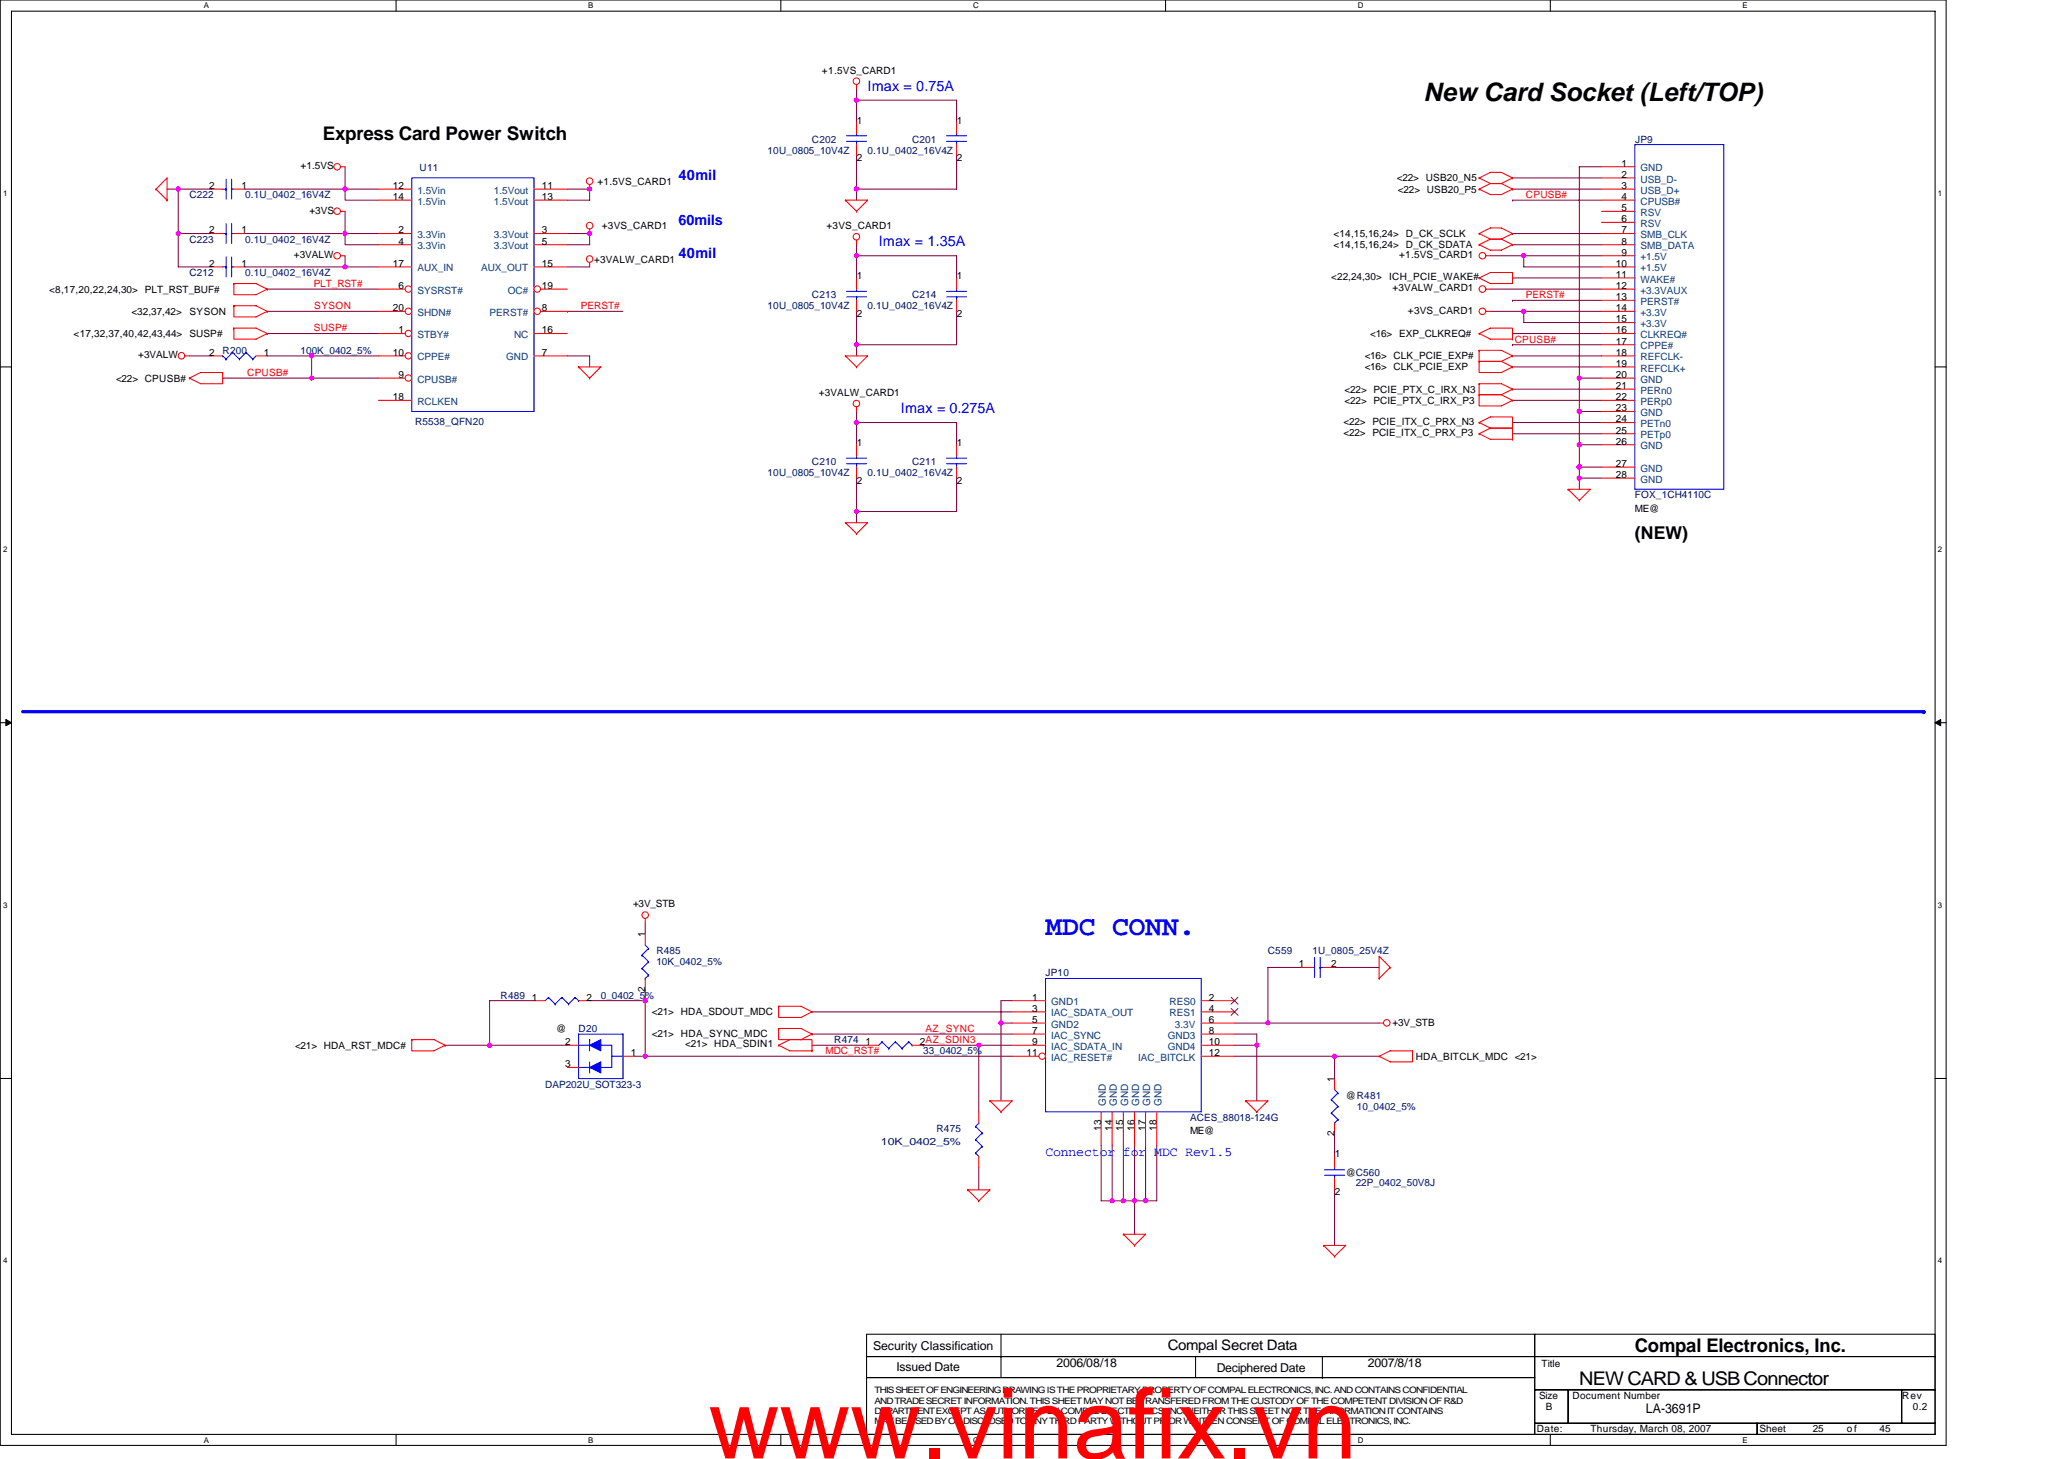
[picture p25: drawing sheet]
<svg xmlns="http://www.w3.org/2000/svg" width="297mm" height="210mm" viewBox="0 0 297 210" stroke-linecap="round" stroke-linejoin="round" font-family="sans-serif">
<defs><g id="words">
<text font-size="14.1" fill="#f00" x="102" y="209.9">www.vinafix.vn</text>
<text font-size="4" fill="#00f" x="150.5" y="134.6">MDC CONN.</text>
<text font-size="3.7" x="204.9" y="14.6">New Card Socket (Left/TOP)</text>
<g font-size="2.7">
<text x="46.5" y="20.1">Express Card Power Switch</text>
<text x="235.3" y="194.5">Compal Electronics, Inc.</text>
<text x="227.3" y="199.3">NEW CARD &amp; USB Connector</text>
</g>
<text font-size="2.5" x="235.3" y="77.6">(NEW)</text>
<g font-size="2.1" fill="#00f">
<text x="124.9" y="13.1">Imax = 0.75A</text>
<text x="97.7" y="25.9">40mil</text>
<text x="97.7" y="32.3">60mils</text>
<text x="126.5" y="35.5">Imax = 1.35A</text>
<text x="97.7" y="37.1">40mil</text>
<text x="129.7" y="59.5">Imax = 0.275A</text>
</g>
<text font-size="2.1" x="168.1" y="194.4">Compal Secret Data</text>
<text font-size="1.9" fill="#00f" x="150.5" y="166.4">Connector for MDC Rev1.5</text>
<text font-size="1.9" x="236.9" y="203.3">LA-3691P</text>
<g font-size="1.8">
<text x="125.7" y="194.2">Security Classification</text>
<text x="129" y="197.3">Issued Date</text>
<text x="152.1" y="196.8">2006/08/18</text>
<text x="175.1" y="197.4">Deciphered Date</text>
<text x="196.9" y="196.8">2007/8/18</text>
</g>
<g font-size="1.4">
<text x="118.3" y="10.6">+1.5VS_CARD1</text>
<text x="123.3" y="17.8">1</text>
<text x="137.7" y="17.8">1</text>
<text x="123.3" y="23.2">2</text>
<text x="137.7" y="23.2">2</text>
<text x="233.4" y="24">1</text>
<text x="30.1" y="27.2">2</text>
<text x="34.8" y="27.2">1</text>
<text x="43.3" y="24.3">+1.5VS</text>
<text x="56.5" y="27.2">12</text>
<text x="56.5" y="28.8">14</text>
<text x="78" y="27.2">11</text>
<text x="78" y="28.8">13</text>
<text x="86" y="26.6">+1.5VS_CARD1</text>
<text x="201" y="26.1">&lt;22&gt; USB20_N5</text>
<text x="201.2" y="27.7">&lt;22&gt; USB20_P5</text>
<text x="233.4" y="25.6">2</text>
<text x="233.4" y="27.2">3</text>
<text x="233.4" y="28.8">4</text>
<text x="30.1" y="33.6">2</text>
<text x="34.8" y="33.6">1</text>
<text x="44.5" y="30.7">+3VS</text>
<text x="57.3" y="33.6">2</text>
<text x="57.3" y="35.2">4</text>
<text x="78" y="33.6">3</text>
<text x="78" y="35.2">5</text>
<text x="86.6" y="33">+3VS_CARD1</text>
<text x="118.9" y="33">+3VS_CARD1</text>
<text x="191.9" y="35.7">&lt;14,15,16,24&gt; D_CK_SDATA</text>
<text x="191.9" y="34.1">&lt;14,15,16,24&gt; D_CK_SCLK</text>
<text x="233.4" y="30.4">5</text>
<text x="233.4" y="32">6</text>
<text x="233.4" y="33.6">7</text>
<text x="233.4" y="35.2">8</text>
<text x="30.1" y="38.4">2</text>
<text x="34.8" y="38.4">1</text>
<text x="42.3" y="37.1">+3VALW</text>
<text x="56.5" y="38.4">17</text>
<text x="57.3" y="41.6">6</text>
<text x="78" y="41.6">19</text>
<text x="78" y="38.4">15</text>
<text x="85.5" y="37.8">+3VALW_CARD1</text>
<text x="123.3" y="40.2">1</text>
<text x="137.7" y="40.2">1</text>
<text x="191.6" y="40.3">&lt;22,24,30&gt;</text>
<text x="199.9" y="40.3">ICH_PCIE_WAKE#</text>
<text x="200.4" y="42">+3VALW_CARD1</text>
<text x="201.4" y="37.1">+1.5VS_CARD1</text>
<text x="232.6" y="38.4">10</text>
<text x="232.6" y="40">11</text>
<text x="232.6" y="41.6">12</text>
<text x="233.4" y="36.8">9</text>
<text x="7.1" y="42.1">&lt;8,17,20,22,24,30&gt; PLT_RST_BUF#</text>
<text x="18.9" y="45.3">&lt;32,37,42&gt;</text>
<text x="27.3" y="45.3">SYSON</text>
<text x="56.5" y="44.8">20</text>
<text x="57.3" y="48">1</text>
<text x="78" y="48">16</text>
<text x="78" y="44.8">8</text>
<text x="123.3" y="45.6">2</text>
<text x="137.7" y="45.6">2</text>
<text x="202.6" y="45.1">+3VS_CARD1</text>
<text x="232.6" y="43.2">13</text>
<text x="232.6" y="44.8">14</text>
<text x="232.6" y="46.4">15</text>
<text x="232.6" y="48">16</text>
<text x="10.6" y="48.5">&lt;17,32,37,40,42,43,44&gt; SUSP#</text>
<text x="19.9" y="51.5">+3VALW</text>
<text x="30.1" y="51.2">2</text>
<text x="38" y="51.2">1</text>
<text x="56.5" y="51.2">10</text>
<text x="78" y="51.2">7</text>
<text x="196.4" y="51.7">&lt;16&gt; CLK_PCIE_EXP#</text>
<text x="196.4" y="53.3">&lt;16&gt; CLK_PCIE_EXP</text>
<text x="197.2" y="48.5">&lt;16&gt; EXP_CLKREQ#</text>
<text x="232.6" y="49.6">17</text>
<text x="232.6" y="51.2">18</text>
<text x="232.6" y="52.8">19</text>
<text x="16.7" y="54.9">&lt;22&gt; CPUSB#</text>
<text x="56.5" y="57.6">18</text>
<text x="57.3" y="54.4">9</text>
<text x="117.8" y="57">+3VALW_CARD1</text>
<text x="193.5" y="56.5">&lt;22&gt; PCIE_PTX_C_IRX_N3</text>
<text x="193.5" y="58.1">&lt;22&gt; PCIE_PTX_C_IRX_P3</text>
<text x="232.6" y="54.4">20</text>
<text x="232.6" y="56">21</text>
<text x="232.6" y="57.6">22</text>
<text x="232.6" y="59.2">23</text>
<text x="123.3" y="64.2">1</text>
<text x="137.7" y="64.2">1</text>
<text x="193.4" y="61.2">&lt;22&gt; PCIE_ITX_C_PRX_N3</text>
<text x="193.4" y="62.7">&lt;22&gt; PCIE_ITX_C_PRX_P3</text>
<text x="232.6" y="60.8">24</text>
<text x="232.6" y="62.4">25</text>
<text x="232.6" y="64">26</text>
<text x="123.3" y="69.6">2</text>
<text x="137.7" y="69.6">2</text>
<text x="232.6" y="67.2">27</text>
<text x="232.6" y="68.8">28</text>
<text x="235.3" y="73.6">ME@</text>
<text x="91.1" y="130.6">+3V_STB</text>
<text x="92.8" y="134.9" transform="rotate(-90 92.8 134.9)">1</text>
<text x="76.5" y="144">1</text>
<text x="84.4" y="144">2</text>
<text x="92.8" y="142.7" transform="rotate(-90 92.8 142.7)">2</text>
<text x="148.5" y="144">1</text>
<text x="174" y="144">2</text>
<text x="186.9" y="139.2">1</text>
<text x="191.6" y="139.2">2</text>
<text x="80" y="148.5">@</text>
<text x="93.8" y="146.1">&lt;21&gt; HDA_SDOUT_MDC</text>
<text x="93.8" y="149.3">&lt;21&gt; HDA_SYNC_MDC</text>
<text x="148.5" y="145.6">3</text>
<text x="148.5" y="147.2">5</text>
<text x="148.5" y="148.8">7</text>
<text x="174" y="145.6">4</text>
<text x="174" y="147.2">6</text>
<text x="174" y="148.8">8</text>
<text x="200.4" y="147.7">+3V_STB</text>
<text x="42.5" y="150.9">&lt;21&gt; HDA_RST_MDC#</text>
<text x="81.3" y="150.4">2</text>
<text x="81.3" y="153.6">3</text>
<text x="90.8" y="152">1</text>
<text x="98.6" y="150.7">&lt;21&gt; HDA_SDIN1</text>
<text x="124.5" y="150.4">1</text>
<text x="132.4" y="150.4">2AZ_SDIN3</text>
<text x="147.7" y="152">11</text>
<text x="148.5" y="150.4">9</text>
<text x="174" y="150.4">10</text>
<text x="174" y="152">12</text>
<text x="192" y="155.7" transform="rotate(-90 192 155.7)">1</text>
<text x="203.7" y="152.5">HDA_BITCLK_MDC &lt;21&gt;</text>
<text x="193.7" y="158.1">@R481</text>
<text x="158.5" y="162.8" transform="rotate(-90 158.5 162.8)">13</text>
<text x="160" y="162.8" transform="rotate(-90 160 162.8)">14</text>
<text x="161.6" y="162.8" transform="rotate(-90 161.6 162.8)">15</text>
<text x="163.3" y="162.8" transform="rotate(-90 163.3 162.8)">16</text>
<text x="164.8" y="162.8" transform="rotate(-90 164.8 162.8)">17</text>
<text x="166.5" y="162.8" transform="rotate(-90 166.5 162.8)">18</text>
<text x="171.3" y="163.2">ME@</text>
<text x="192" y="163.6" transform="rotate(-90 192 163.6)">2</text>
<text x="192.1" y="166.6">1</text>
<text x="192.1" y="172">2</text>
<text x="193.7" y="169.3">@C560</text>
<text x="221.8" y="196.7">Title</text>
<text x="221.5" y="201.3">Size</text>
<text x="222.5" y="202.9">B</text>
<text x="226.3" y="201.3">Document Number</text>
<text x="273.7" y="201.3">Rev</text>
<text x="275.3" y="202.9">0.2</text>
<text x="221.2" y="206.1">Date:</text>
<text x="228.9" y="206.1">Thursday, March 08, 2007</text>
<text x="253.2" y="206.1">Sheet</text>
<text x="260.9" y="206.1">25</text>
<text x="265.8" y="206.1">of</text>
<text x="270.5" y="206.1">45</text>
</g>
<g font-size="1.4" fill="#000080">
<text x="110.5" y="22.1">10U_0805_10V4Z</text>
<text x="116.9" y="20.5">C202</text>
<text x="124.9" y="22.1">0.1U_0402_16V4Z</text>
<text x="131.3" y="20.5">C201</text>
<text x="235.3" y="20.5">JP9</text>
<text x="27.3" y="28.5">C222</text>
<text x="35.3" y="28.5">0.1U_0402_16V4Z</text>
<text x="60.4" y="24.7">U11</text>
<text x="27.3" y="34.9">C223</text>
<text x="35.3" y="34.9">0.1U_0402_16V4Z</text>
<text x="27.3" y="39.7">C212</text>
<text x="35.3" y="39.7">0.1U_0402_16V4Z</text>
<text x="110.5" y="44.5">10U_0805_10V4Z</text>
<text x="116.9" y="42.9">C213</text>
<text x="124.9" y="44.5">0.1U_0402_16V4Z</text>
<text x="131.3" y="42.9">C214</text>
<text x="32" y="50.9">R200</text>
<text x="43.3" y="50.9">100K_0402_5%</text>
<text x="59.7" y="61.2">R5538_QFN20</text>
<text x="110.5" y="68.5">10U_0805_10V4Z</text>
<text x="116.9" y="66.9">C210</text>
<text x="124.9" y="68.5">0.1U_0402_16V4Z</text>
<text x="131.3" y="66.9">C211</text>
<text x="235.3" y="71.7">FOX_1CH4110C</text>
<text x="94.5" y="137.3">R485</text>
<text x="182.5" y="137.3">C559</text>
<text x="188.9" y="137.3">1U_0805_25V4Z</text>
<text x="72" y="143.7">R489</text>
<text x="86.5" y="143.7">0_0402_5%</text>
<text x="94.5" y="138.9">10K_0402_5%</text>
<text x="150.5" y="140.5">JP10</text>
<text x="83.3" y="148.5">D20</text>
<text x="120.1" y="150.1">R474</text>
<text x="132.9" y="151.7">33_0402_5%</text>
<text x="78.5" y="156.5">DAP202U_SOT323-3</text>
<text x="171.3" y="161.3">ACES_88018-124G</text>
<text x="195.3" y="159.7">10_0402_5%</text>
<text x="126.8" y="164.8">10K_0402_5%</text>
<text x="134.8" y="162.9">R475</text>
<text x="195.1" y="170.8">22P_0402_50V8J</text>
</g>
<g font-size="1.4" fill="#004080">
<text x="60.1" y="27.9">1.5Vin</text>
<text x="60.1" y="29.5">1.5Vin</text>
<text x="71.1" y="27.9">1.5Vout</text>
<text x="71.1" y="29.5">1.5Vout</text>
<text x="236.1" y="24.7">GND</text>
<text x="236.1" y="26.3">USB_D-</text>
<text x="236.1" y="27.9">USB_D+</text>
<text x="236.1" y="29.5">CPUSB#</text>
<text x="60.1" y="34.3">3.3Vin</text>
<text x="60.1" y="35.9">3.3Vin</text>
<text x="71.1" y="34.3">3.3Vout</text>
<text x="71.1" y="35.9">3.3Vout</text>
<text x="236.1" y="31.1">RSV</text>
<text x="236.1" y="32.7">RSV</text>
<text x="236.1" y="34.3">SMB_CLK</text>
<text x="236.1" y="35.9">SMB_DATA</text>
<text x="60.1" y="39.1">AUX_IN</text>
<text x="69.2" y="39.1">AUX_OUT</text>
<text x="236.1" y="37.5">+1.5V</text>
<text x="236.1" y="39.1">+1.5V</text>
<text x="236.1" y="40.7">WAKE#</text>
<text x="60.1" y="42.3">SYSRST#</text>
<text x="60.1" y="45.5">SHDN#</text>
<text x="70.4" y="45.5">PERST#</text>
<text x="73.1" y="42.3">OC#</text>
<text x="236.1" y="42.3">+3.3VAUX</text>
<text x="236.1" y="43.9">PERST#</text>
<text x="236.1" y="45.5">+3.3V</text>
<text x="236.1" y="47.1">+3.3V</text>
<text x="60.1" y="48.7">STBY#</text>
<text x="60.1" y="51.9">CPPE#</text>
<text x="72.9" y="51.9">GND</text>
<text x="74" y="48.7">NC</text>
<text x="236.1" y="48.7">CLKREQ#</text>
<text x="236.1" y="50.3">CPPE#</text>
<text x="236.1" y="51.9">REFCLK-</text>
<text x="236.1" y="53.5">REFCLK+</text>
<text x="60.1" y="58.3">RCLKEN</text>
<text x="60.1" y="55.1">CPUSB#</text>
<text x="236.1" y="55.1">GND</text>
<text x="236.1" y="56.7">PERn0</text>
<text x="236.1" y="58.3">PERp0</text>
<text x="236.1" y="59.9">GND</text>
<text x="236.1" y="61.5">PETn0</text>
<text x="236.1" y="63.1">PETp0</text>
<text x="236.1" y="64.7">GND</text>
<text x="236.1" y="67.9">GND</text>
<text x="236.1" y="69.5">GND</text>
<text x="151.3" y="144.7">GND1</text>
<text x="151.3" y="146.3">IAC_SDATA_OUT</text>
<text x="151.3" y="147.9">GND2</text>
<text x="151.3" y="149.5">IAC_SYNC</text>
<text x="168.1" y="149.5">GND3</text>
<text x="168.3" y="144.7">RES0</text>
<text x="168.3" y="146.3">RES1</text>
<text x="169.1" y="147.9">3.3V</text>
<text x="151.3" y="151.1">IAC_SDATA_IN</text>
<text x="151.3" y="152.7">IAC_RESET#</text>
<text x="163.8" y="152.7">IAC_BITCLK</text>
<text x="168.1" y="151.1">GND4</text>
<text x="159.1" y="159.2" transform="rotate(-90 159.1 159.2)">GND</text>
<text x="160.7" y="159.2" transform="rotate(-90 160.7 159.2)">GND</text>
<text x="162.3" y="159.2" transform="rotate(-90 162.3 159.2)">GND</text>
<text x="164" y="159.2" transform="rotate(-90 164 159.2)">GND</text>
<text x="165.5" y="159.2" transform="rotate(-90 165.5 159.2)">GND</text>
<text x="167.1" y="159.2" transform="rotate(-90 167.1 159.2)">GND</text>
</g>
<g font-size="1.4" fill="#f00">
<text x="219.6" y="28.5">CPUSB#</text>
<text x="45.2" y="41.3">PLT_RST#</text>
<text x="45.2" y="47.7">SUSP#</text>
<text x="45.2" y="44.5">SYSON</text>
<text x="83.6" y="44.5">PERST#</text>
<text x="219.6" y="42.9">PERST#</text>
<text x="218" y="49.3">CPUSB#</text>
<text x="35.6" y="54.1">CPUSB#</text>
<text x="133.2" y="148.5">AZ_SYNC</text>
<text x="118.8" y="151.7">MDC_RST#</text>
</g>
<g font-size="1.3">
<text x="125.8" y="200.5">THIS SHEET OF ENGINEERING DRAWING IS THE PROPRIETARY PROPERTY OF COMPAL ELECTRONICS, INC. AND CONTAINS CONFIDENTIAL</text>
<text x="125.8" y="202">AND TRADE SECRET INFORMATION. THIS SHEET MAY NOT BE TRANSFERED FROM THE CUSTODY OF THE COMPETENT DIVISION OF R&amp;D</text>
<text x="125.8" y="203.5">DEPARTMENT EXCEPT AS AUTHORIZED BY COMPAL ELECTRONICS, INC. NEITHER THIS SHEET NOR THE INFORMATION IT CONTAINS</text>
<text x="125.8" y="204.9">MAY BE USED BY OR DISCLOSED TO ANY THIRD PARTY WITHOUT PRIOR WRITTEN CONSENT OF COMPAL ELECTRONICS, INC.</text>
</g>
<g font-size="1.1">
<text x="29.3" y="1.2">A</text>
<text x="84.7" y="1.2">B</text>
<text x="140" y="1.2">C</text>
<text x="195.4" y="1.2">D</text>
<text x="250.8" y="1.2">E</text>
<text x=".4" y="28.2">1</text>
<text x="278.9" y="28.2">1</text>
<text x=".4" y="79.4">2</text>
<text x="278.9" y="79.4">2</text>
<text x=".4" y="130.6">3</text>
<text x="278.9" y="130.6">3</text>
<text x=".4" y="181.8">4</text>
<text x="278.9" y="181.8">4</text>
<text x="29.3" y="207.6">A</text>
<text x="84.7" y="207.6">B</text>
<text x="140" y="207.6">C</text>
<text x="195.4" y="207.6">D</text>
<text x="250.8" y="207.6">E</text>
</g>
</g></defs>
<path d="M0 0h280.1v208h-280.1zM1.6 1.6h276.9v204.8h-276.9z" fill="none" stroke="#000" stroke-width=".15"/>
<g fill="#fff">
<path d="M29.3 .2h.8v1.2h-.8z"/>
<path d="M29.3 206.6h.8v1.3h-.8z"/>
</g>
<path d="M57 0v1.6M57 206.4v1.6" fill="none" stroke="#000" stroke-width=".15"/>
<g fill="#fff">
<path d="M84.7 .2h.7v1.2h-.7z"/>
<path d="M84.7 206.6h.7v1.3h-.7z"/>
</g>
<path d="M112.4 0v1.6M112.4 206.4v1.6" fill="none" stroke="#000" stroke-width=".15"/>
<g fill="#fff">
<path d="M140 .2h.8v1.2h-.8z"/>
<path d="M140 206.6h.8v1.3h-.8z"/>
</g>
<path d="M167.7 0v1.6M167.7 206.4v1.6" fill="none" stroke="#000" stroke-width=".15"/>
<g fill="#fff">
<path d="M195.4 .2h.8v1.2h-.8z"/>
<path d="M195.4 206.6h.8v1.3h-.8z"/>
</g>
<path d="M223.1 0v1.6M223.1 206.4v1.6" fill="none" stroke="#000" stroke-width=".15"/>
<g fill="#fff">
<path d="M250.8 .2h.7v1.2h-.7z"/>
<path d="M250.8 206.6h.7v1.3h-.7z"/>
<path d="M.4 27.2h.7v1.3h-.7z"/>
<path d="M278.9 27.2h.6v1.3h-.6z"/>
<path d="M.4 78.4h.7v1.3h-.7z"/>
<path d="M278.9 78.4h.6v1.3h-.6z"/>
</g>
<path d="M0 52.8h1.6M278.5 52.8h1.6" fill="none" stroke="#000" stroke-width=".15"/>
<g fill="#fff">
<path d="M.4 129.6h.7v1.3h-.7z"/>
<path d="M278.9 129.6h.6v1.3h-.6z"/>
</g>
<path d="M0 104h1.6M278.5 104h1.6" fill="none" stroke="#000" stroke-width=".15"/>
<path d="M.8 103.5l.8 .5-.8 .5zM278.5 104l.8-.5v1z" fill="#000" stroke="#000" stroke-width=".14"/>
<g fill="#fff">
<path d="M.4 180.8h.7v1.3h-.7z"/>
<path d="M278.9 180.8h.6v1.3h-.6z"/>
</g>
<g fill="none" stroke="#000" stroke-width=".15">
<path d="M0 155.2h1.6M278.5 155.2h1.6M124.7 192h96.2v3.2h-96.2zM124.7 195.2h96.2v3.1h-96.2zM124.7 198.3h96.2v8.1h-96.2zM144.1 195.2h.1M144.1 195.2v3.1M144.1 192v3.2M172.1 195.2v3.1M190.3 198.3h.1M190.3 195.2v3.1M220.9 192h57.6v3.2h-57.6z"/>
<path d="M220.9 195.2h57.6v4.8h-57.6zM220.9 204.8h32v1.6h-32zM220.9 200h4.8v4.8h-4.8zM225.7 200h48v4.8h-48zM252.9 204.8h25.6v1.6h-25.6zM273.7 200h4.8v4.8h-4.8z"/>
</g>
<g fill="none" stroke="#800040" stroke-width=".15">
<path d="M123.3 14.4h14.4v3.2M123.3 12.8v1.6M123.3 14.4v3.2M24 27.2h1.7M25.7 27.2h4.8M25.7 33.6h4.8M25.7 33.6v4.8h4.8M25.7 27.2v6.4M35.3 27.2h14.4v1.6h4.8M35.3 33.6h14.4v1.6h4.8M35.3 38.4h14.4M49.7 24v3.2h4.8"/>
<path d="M49.7 30.4v3.2h4.8M49.7 36.8v1.6M49.7 38.4h4.8M81.7 27.2h3.2v1.6h-3.2M81.7 38.4h3.2M81.7 33.6h3.2v1.6h-3.2M123.3 27.2v1.6M123.3 35.2v1.6M123.3 36.8h14.4v3.2M123.3 36.8v3.2M123.3 22.4v4.8M137.7 22.4v4.8h-14.4"/>
<path d="M214.5 36.8h4.8M217.7 27.2h12.8M217.7 25.6h12.8M217.7 28.8h.1M217.7 33.6h12.8M217.7 35.2h12.8M217.7 28.8h12.8M219.3 36.8h11.2M219.3 36.8v1.6h11.2M230.5 24h-3.2v30.4M27.3 51.2h3.2M32 54.4h.1"/>
<path d="M32 54.4h12.8M38.5 48h.1M38.5 41.6h.1M38.5 44.8h.1M38.5 51.2h6.3M38.5 48h16M38.5 44.8h16M38.5 41.6h16M44.8 51.2v3.2M44.8 51.2h9.7M44.8 54.4h9.7M81.7 51.2h3.2v1.6"/>
<path d="M81.7 44.8h.1M81.7 44.8h8M123.3 44.8v4.8M123.3 59.2v1.6M123.3 49.6v1.6M137.7 44.8v4.8h-14.4M214.5 41.6h16M214.5 44.8h4.8M217.7 40h12.8M217.7 43.2h.1M217.7 51.2h12.8M217.7 52.8h12.8"/>
<path d="M217.7 49.6h.1M217.7 56h12.8M217.7 57.6h12.8M217.7 48h12.8M217.7 43.2h12.8M217.7 49.6h12.8M219.3 44.8h11.2M219.3 44.8v1.6h11.2M227.3 59.2v4.8M227.3 54.4h3.2M227.3 54.4v4.8M227.3 59.2h3.2"/>
<path d="M123.3 60.8h14.4v3.2M123.3 73.6v1.6M123.3 60.8v3.2M123.3 68.8v4.8M137.7 68.8v4.8h-14.4M217.7 60.8h12.8M217.7 62.4h12.8M227.3 67.2h3.2M227.3 68.8v1.6M227.3 67.2v1.6M227.3 68.8h3.2M227.3 64v3.2"/>
<path d="M227.3 64h3.2M92.9 132.8v1.6M187.3 139.2h-4.8v8M192.1 139.2h6.4M64 150.4h17.7M64 150.4h.1M76.9 144h-6.4v6.4M84.9 144h8M91.3 152h1.6M92.9 152h.1M92.9 144v8M92.9 142.4v1.6"/>
<path d="M92.9 152h52.8M116.9 145.6h28.8M116.9 148.8h.1M116.9 150.4h8M116.9 148.8h28.8M132.9 150.4h.1M132.9 150.4h8M140.9 150.4v9.6M140.9 150.4h4.8M144.1 147.2v11.2M144.1 147.2h1.6M145.7 144h-1.6v3.2"/>
<path d="M177.7 148.8h3.2v1.6M177.7 147.2h4.8M177.7 150.4h3.2v8M177.7 152h14.4M182.5 147.2h16M192.1 152v3.2M192.1 152h6.4M140.9 168v3.2M158.5 164.8v8h1.6M160.1 164.8v8h1.6M161.7 172.8h3.2M161.7 164.8v8"/>
<path d="M163.3 164.8v12.8M164.9 164.8v8M166.5 164.8v8h-1.6M192.1 171.2v8M192.1 163.2v3.2"/>
</g>
<g fill="none" stroke="#f00" stroke-width=".15">
<path d="M123.3 12.2v.6M22.5 27.2l1.5-1.6v3.2M22.5 27.2h.1M22.5 27.2l1.5 1.6M24 28.8h.1M49 24h.7M49 36.8h.7M49 30.4h.7M84.9 26.6v.6M84.9 37.8v.6M84.9 33v.6M121.7 28.8h3.2l-1.6 1.6"/>
<path d="M121.7 28.8h.1M121.7 28.8l1.6 1.6M123.3 30.4h.1M123.3 34.6v.6M212.9 27.2l1.6 .8h1.6l1.6-.8M212.9 27.2h.1M212.9 25.6l1.6-.8h1.6l1.6 .8M212.9 25.6h.1M212.9 35.2l1.6 .8h1.6l1.6-.8M212.9 35.2h.1M212.9 33.6l1.6-.8h1.6l1.6 .8M212.9 33.6h.1"/>
<path d="M212.9 25.6l1.6 .8M212.9 33.6l1.6 .8M213.8 36.8h.7M214.5 26.4h1.6M214.5 34.4h1.6M214.5 26.4l-1.6 .8M214.5 34.4l-1.6 .8M216.1 26.4l1.6 .8M216.1 34.4l1.6 .8M217.7 39.2h-3.2l-1.6 .8M217.7 39.2v1.6h-3.2l-1.6-.8M217.7 39.2h.1"/>
<path d="M217.7 27.2h.1M217.7 25.6h.1M217.7 35.2h.1M217.7 33.6h.1M217.7 25.6l-1.6 .8M217.7 33.6l-1.6 .8M26.6 51.2h.7M27.3 54.4h.1M32 53.6h-3.2l-1.5 .8M32 53.6v1.6h-3.2l-1.5-.8M32 53.6h.1M33.7 40.8h3.1l1.7 .8"/>
<path d="M33.7 40.8v1.6h3.1l1.7-.8M33.7 40.8h.1M33.7 47.2h3.1l1.7 .8M33.7 47.2v1.6h3.1l1.7-.8M33.7 47.2h.1M33.7 44h3.1l1.7 .8M33.7 44v1.6h3.1l1.7-.8M33.7 44h.1M38.5 41.6h.1M38.5 48h.1M38.5 44.8h.1M83.3 52.8h3.2l-1.6 1.6"/>
<path d="M83.3 52.8h.1M83.3 52.8l1.6 1.6M84.9 54.4h.1M121.7 51.2h3.2l-1.6 1.6M121.7 51.2h.1M121.7 51.2l1.6 1.6M123.3 52.8h.1M123.3 58.6v.6M212.9 40h.1M212.9 50.4h3.2l1.6 .8M212.9 50.4v1.6h3.2M212.9 50.4h.1"/>
<path d="M212.9 52h3.2M212.9 52v1.6h3.2l1.6-.8M212.9 52h.1M212.9 55.2h3.2l1.6 .8M212.9 55.2v1.6h3.2M212.9 55.2h.1M212.9 56.8h3.2M212.9 56.8v1.6h3.2l1.6-.8M212.9 56.8h.1M212.9 48l1.6 .8h3.2M212.9 48h.1M212.9 48l1.6-.8h3.2v1.6"/>
<path d="M213.8 41.6h.7M213.8 44.8h.7M216.1 52l1.6 .8M216.1 56.8l1.6 .8M217.7 51.2h.1M217.7 52.8h.1M217.7 56h.1M217.7 57.6h.1M217.7 48.8h.1M217.7 51.2l-1.6 .8M217.7 56l-1.6 .8M121.7 75.2h3.2l-1.6 1.6"/>
<path d="M121.7 75.2h.1M121.7 75.2l1.6 1.6M123.3 76.8h.1M137.7 64v1.6M137.7 67.2v1.6M212.9 60.8h.1M212.9 60.8l1.6-.8h3.2v1.6M212.9 62.4l1.6 .8h3.2M212.9 62.4h.1M212.9 60.8l1.6 .8M214.5 61.6h3.2M214.5 61.6h3.2v1.6"/>
<path d="M214.5 61.6l-1.6 .8M217.7 61.6h.1M217.7 63.2h.1M225.7 70.4h3.2l-1.6 1.6M225.7 70.4h.1M225.7 70.4l1.6 1.6M227.3 72h.1M92.9 132.2v.6M92.9 134.4v1.6M200.1 139.2l-1.6-1.6v3.2M200.1 139.2h.1M200.1 139.2l-1.6 1.6"/>
<path d="M59.3 149.6h3.2l1.5 .8M59.3 149.6v1.6h3.2l1.5-.8M59.3 149.6h.1M64 150.4h.1M92.9 140.8v1.6M112.1 150.4l1.6 .8h3.2M112.1 150.4h.1M112.1 150.4l1.6-.8h3.2v1.6M112.1 144.8h3.2l1.6 .8M112.1 144.8v1.6h3.2l1.6-.8M112.1 144.8h.1M112.1 148h3.2l1.6 .8"/>
<path d="M112.1 148v1.6h3.2l1.6-.8M112.1 148h.1M116.9 151.2h.1M116.9 145.6h.1M116.9 148.8h.1M142.5 158.4h3.2l-1.6 1.6M142.5 158.4h.1M142.5 158.4l1.6 1.6M145.7 144h4.8M145.7 145.6h4.8M145.7 147.2h4.8M145.7 148.8h4.8"/>
<path d="M145.7 150.4h4.8M179.3 158.4h3.2l-1.6 1.6M179.3 158.4h.1M179.3 158.4l1.6 1.6M198.5 152h.1M198.5 140.8h.1M198.5 147.2h.6M203.3 151.2h-3.2l-1.6 .8M203.3 151.2v1.6h-3.2l-1.6-.8M203.3 151.2h.1M139.3 171.2h3.2l-1.6 1.6M139.3 171.2h.1"/>
<path d="M139.3 171.2l1.6 1.6M140.9 172.8h.1M144.1 160h.1M161.7 177.6h3.2l-1.6 1.6M161.7 177.6h.1M161.7 177.6l1.6 1.6M163.3 179.2h.1M180.9 160h.1M190.5 179.2h3.2l-1.6 1.6M190.5 179.2h.1M190.5 179.2l1.6 1.6M192.1 166.4v1.6"/>
<path d="M192.1 169.6v1.6M192.1 180.8h.1"/>
<circle cx="123.2" cy="11.7" r=".47"/>
<circle cx="48.5" cy="36.8" r=".47"/>
<circle cx="48.5" cy="30.4" r=".47"/>
<circle cx="48.5" cy="24" r=".47"/>
<circle cx="84.8" cy="37.3" r=".47"/>
<circle cx="84.8" cy="32.5" r=".47"/>
<circle cx="84.9" cy="26.1" r=".47"/>
<circle cx="123.2" cy="34.1" r=".47"/>
<circle cx="213.3" cy="36.8" r=".47"/>
<circle cx="26.1" cy="51.2" r=".47"/>
<circle cx="123.2" cy="58.1" r=".47"/>
<circle cx="213.3" cy="41.6" r=".48"/>
<circle cx="213.3" cy="44.8" r=".47"/>
<circle cx="92.9" cy="131.7" r=".47"/>
<circle cx="199.6" cy="147.2" r=".47"/>
</g>
<path d="M3.3 102.4h273.6M276.9 102.4h.1" fill="none" stroke="#00f" stroke-width=".47"/>
<g fill="none" stroke="#00f" stroke-width=".15">
<path d="M136.2 66.7h2.9M136.2 65.9h2.9M137.7 65.6v.3M137.7 66.7h.1M137.7 66.7v.5M92.4 137.5h.1M92.4 139.4h.1M92.4 137.5l.9 .9M92.4 139.4l.9 1M92.9 136l.4 .5M93.3 136.5h.1M93.3 138.4h.1"/>
<path d="M93.3 136.5l-.9 1M93.3 138.4l-.9 1M92.9 140.8h.1M93.3 140.4h.1M93.3 140.4l-.4 .4M150.5 140.8h22.4v19.2h-22.4zM190.6 169.1h2.9M190.6 168.4h2.9M192.1 168v.4M192.1 169.1h.1M192.1 169.1v.5"/>
</g>
<circle cx="150" cy="152" r=".46" fill="#fff" stroke="#f00" stroke-width=".15"/>
<g fill="none" stroke="#f00" stroke-width=".15">
<path d="M123.3 17.6v1.6M137.7 17.6v1.6M30.5 27.2h1.5M33.7 27.2h1.6M54.5 33.6h4.8M54.5 35.2h4.8M76.9 33.6h4.8M76.9 35.2h4.8M123.3 20.8v1.6M137.7 20.8v1.6M230.5 27.2h4.8M230.5 24h4.8"/>
<path d="M230.5 25.6h4.8M230.5 28.8h4.8M230.5 30.4h4.8M230.5 32h4.8M230.5 33.6h4.8M230.5 35.2h4.8M230.5 36.8h4.8M230.5 38.4h4.8M137.7 40v1.6M137.7 43.2v1.6M230.5 40h4.8M230.5 41.6h4.8"/>
<path d="M230.5 43.2h4.8M230.5 44.8h4.8M230.5 46.4h4.8M230.5 48h4.8M230.5 49.6h4.8M230.5 51.2h4.8M230.5 52.8h4.8M230.5 54.4h4.8M230.5 56h4.8M230.5 57.6h4.8M230.5 59.2h4.8M230.5 60.8h4.8"/>
<path d="M230.5 62.4h4.8M230.5 64h4.8M230.5 67.2h4.8M230.5 68.8h4.8M187.3 139.2h1.6M190.5 139.2h1.6M124.9 150.4h1.6M131.3 150.4h1.6M145.7 152h3.8M172.9 152h4.8M172.9 144h4.8M172.9 145.6h4.8"/>
<path d="M172.9 147.2h4.8M172.9 148.8h4.8M172.9 150.4h4.8M192.1 155.2v1.6M158.5 160v4.8M160.1 160v4.8M161.7 160v4.8M163.3 160v4.8M164.9 160v4.8M166.5 160v4.8M192.1 161.6v1.6"/>
</g>
<path d="M177.2 143.5l1 1M177.2 145.1l1 1M178.2 143.5l-1 1M178.2 145.1l-1 1" fill="none" stroke="#804000" stroke-width=".14"/>
<g fill="none" stroke="#00f" stroke-width=".15">
<path d="M121.8 19.5h2.9M123.3 19.2v.3M136.2 19.5h2.9M137.7 19.2v.3M32 27.2h.5M32.5 25.8v2.9M32.5 27.2h.1M33.3 27.2h.4M33.3 25.8v2.9M59.3 25.6h17.6v33.6h-17.6zM121.8 20.3h2.9M123.3 20.3h.1"/>
<path d="M123.3 20.3v.5M136.2 20.3h2.9M137.7 20.3h.1M137.7 20.3v.5M235.3 20.8h12.8v49.6h-12.8zM136.2 42.7h2.9M136.2 41.9h2.9M137.7 41.6v.3M137.7 42.7h.1M137.7 42.7v.5M188.9 139.2h.3M189.2 137.8v2.9"/>
<path d="M190 137.8v2.9M190 139.2h.1M190 139.2h.5M126.9 149.9h.1M126.9 149.9l-.4 .5M126.9 149.9l1 1M127.9 150.9h.1M128.9 149.9h.1M128.9 149.9l-1 1M128.9 149.9l.9 1M129.8 150.9h.1M130.8 149.9h.1"/>
<path d="M130.8 149.9l-1 1M130.8 149.9l.5 .5M131.3 150.4h.1M191.6 158.3h.1M191.6 158.3l.9 .9M192.1 156.8l.4 .5M192.5 157.3h.1M192.5 159.2h.1M192.5 157.3l-.9 1M192.5 159.2l-.9 1M191.6 160.2h.1M191.6 160.2l.9 .9"/>
<path d="M192.1 161.6h.1M192.5 161.1h.1M192.5 161.1l-.4 .5"/>
</g>
<circle cx="58.8" cy="41.6" r=".46" fill="#fff" stroke="#f00" stroke-width=".15"/>
<path d="M54.5 41.6h3.8" fill="none" stroke="#f00" stroke-width=".15"/>
<circle cx="58.8" cy="44.8" r=".46" fill="#fff" stroke="#f00" stroke-width=".15"/>
<path d="M54.5 44.8h3.8" fill="none" stroke="#f00" stroke-width=".15"/>
<circle cx="58.8" cy="48" r=".46" fill="#fff" stroke="#f00" stroke-width=".15"/>
<path d="M54.5 48h3.8" fill="none" stroke="#f00" stroke-width=".15"/>
<circle cx="77.3" cy="44.8" r=".46" fill="#fff" stroke="#f00" stroke-width=".15"/>
<path d="M77.8 44.8h3.9" fill="none" stroke="#f00" stroke-width=".15"/>
<circle cx="77.3" cy="41.6" r=".46" fill="#fff" stroke="#f00" stroke-width=".15"/>
<path d="M54.5 38.4h4.8M76.9 38.4h4.8M54.5 57.6h4.8M77.8 41.6h3.9" fill="none" stroke="#f00" stroke-width=".15"/>
<circle cx="58.8" cy="51.2" r=".46" fill="#fff" stroke="#f00" stroke-width=".15"/>
<path d="M54.5 51.2h3.8" fill="none" stroke="#f00" stroke-width=".15"/>
<circle cx="58.8" cy="54.4" r=".46" fill="#fff" stroke="#f00" stroke-width=".15"/>
<g fill="none" stroke="#f00" stroke-width=".15">
<path d="M30.5 33.6h1.5M30.5 38.4h1.5M33.7 33.6h1.6M33.7 38.4h1.6M54.5 27.2h4.8M54.5 28.8h4.8M76.9 27.2h4.8M76.9 28.8h4.8M30.5 51.2h1.5M36.8 51.2h1.7M54.5 54.4h3.8M76.9 48h4.8"/>
<path d="M76.9 51.2h4.8M123.3 40v1.6M123.3 43.2v1.6M123.3 64v1.6M123.3 67.2v1.6M76.9 144h1.6M81.7 150.4h1.6M81.7 153.6h1.6M83.3 144h1.6M89.7 152h1.6M140.9 160v1.6M140.9 166.4v1.6"/>
</g>
<g fill="none" stroke="#00f" stroke-width=".15">
<path d="M32 33.6h.5M32 38.4h.5M32.5 32.2v2.9M32.5 33.6h.1M32.5 37v2.9M32.5 38.4h.1M33.3 33.6h.4M33.3 32.2v2.9M33.3 38.4h.4M33.3 37v2.9M32 51.2h.1M32 51.2l.5 .5"/>
<path d="M32.5 51.7h.1M33.5 50.7h.1M33.5 50.7l1 1M33.5 50.7l-1 1M34.5 51.7h.1M35.4 50.7h.1M35.4 50.7l1 1M35.4 50.7l-.9 1M36.4 51.7h.1M36.8 51.2l-.4 .5M121.8 42.7h2.9M121.8 41.9h2.9"/>
<path d="M123.3 41.6v.3M123.3 42.7h.1M123.3 42.7v.5M121.8 66.7h2.9M121.8 65.9h2.9M123.3 65.6v.3M123.3 66.7h.1M123.3 66.7v.5M78.9 143.6h.1M78.9 143.6l-.4 .4M78.9 143.6l1 .9M79.9 144.5h.1"/>
<path d="M80.9 143.6h.1M80.9 143.6l-1 .9M80.9 143.6l.9 .9M81.8 144.5h.1M82.8 143.6h.1M82.8 143.6l-1 .9M82.8 143.6l.5 .4M83.3 148.8h6.4v6.4h-6.4zM83.3 150.4h1.6M83.3 144h.1M83.3 153.6h1.6M84.9 153.6h.1"/>
<path d="M84.9 152.8v1.6M84.9 149.6h.1M84.9 149.6v1.6M86.5 150.4h1.6v1.6M88.1 152h1.6M88.1 152v1.6h-1.6M140.4 165.9h.1M140.4 164h.1M140.4 162.1h.1M140.4 165.9l.5 .5M140.4 164l.9 1M140.4 162.1l.9 1"/>
<path d="M140.9 161.6h.1M140.9 161.6l-.5 .5M141.3 165h.1M141.3 163.1h.1M141.3 165l-.9 .9M141.3 163.1l-.9 .9"/>
</g>
<g fill="#00f" stroke="#00f" stroke-width=".15">
<path d="M84.9 150.4l1.6-.8v1.6z" fill-rule="evenodd"/>
<path d="M84.9 153.6l1.6-.8v1.6z" fill-rule="evenodd"/>
</g>
<g fill="#f0f" stroke="#f0f" stroke-width=".15">
<circle cx="219.3" cy="44.8" r=".31"/>
<circle cx="219.3" cy="36.8" r=".31"/>
<circle cx="227.3" cy="67.2" r=".32"/>
<circle cx="227.3" cy="68.8" r=".31"/>
<circle cx="227.3" cy="59.2" r=".32"/>
<circle cx="123.3" cy="49.6" r=".31"/>
<circle cx="123.3" cy="73.6" r=".31"/>
<circle cx="123.3" cy="60.8" r=".31"/>
<circle cx="123.3" cy="36.8" r=".31"/>
<circle cx="123.3" cy="14.4" r=".31"/>
<circle cx="123.2" cy="27.2" r=".32"/>
<circle cx="227.3" cy="54.4" r=".31"/>
<circle cx="227.3" cy="64" r=".32"/>
<circle cx="92.8" cy="152" r=".32"/>
<circle cx="182.5" cy="147.2" r=".32"/>
<circle cx="140.8" cy="150.4" r=".31"/>
<circle cx="144.1" cy="147.2" r=".32"/>
<circle cx="180.9" cy="150.4" r=".31"/>
<circle cx="163.3" cy="172.8" r=".31"/>
<circle cx="160.1" cy="172.8" r=".31"/>
<circle cx="161.7" cy="172.8" r=".31"/>
<circle cx="164.9" cy="172.8" r=".31"/>
<circle cx="44.8" cy="54.4" r=".31"/>
<circle cx="44.8" cy="51.2" r=".32"/>
<circle cx="84.8" cy="27.2" r=".32"/>
<circle cx="49.6" cy="27.2" r=".32"/>
<circle cx="49.6" cy="33.6" r=".31"/>
<circle cx="49.6" cy="38.4" r=".31"/>
<circle cx="25.6" cy="33.6" r=".31"/>
<circle cx="25.6" cy="27.2" r=".32"/>
<circle cx="84.8" cy="33.6" r=".31"/>
<circle cx="192.1" cy="152" r=".32"/>
<circle cx="92.8" cy="144" r=".32"/>
<circle cx="70.4" cy="150.4" r=".31"/>
</g>
<use href="#words"/>
</svg>
